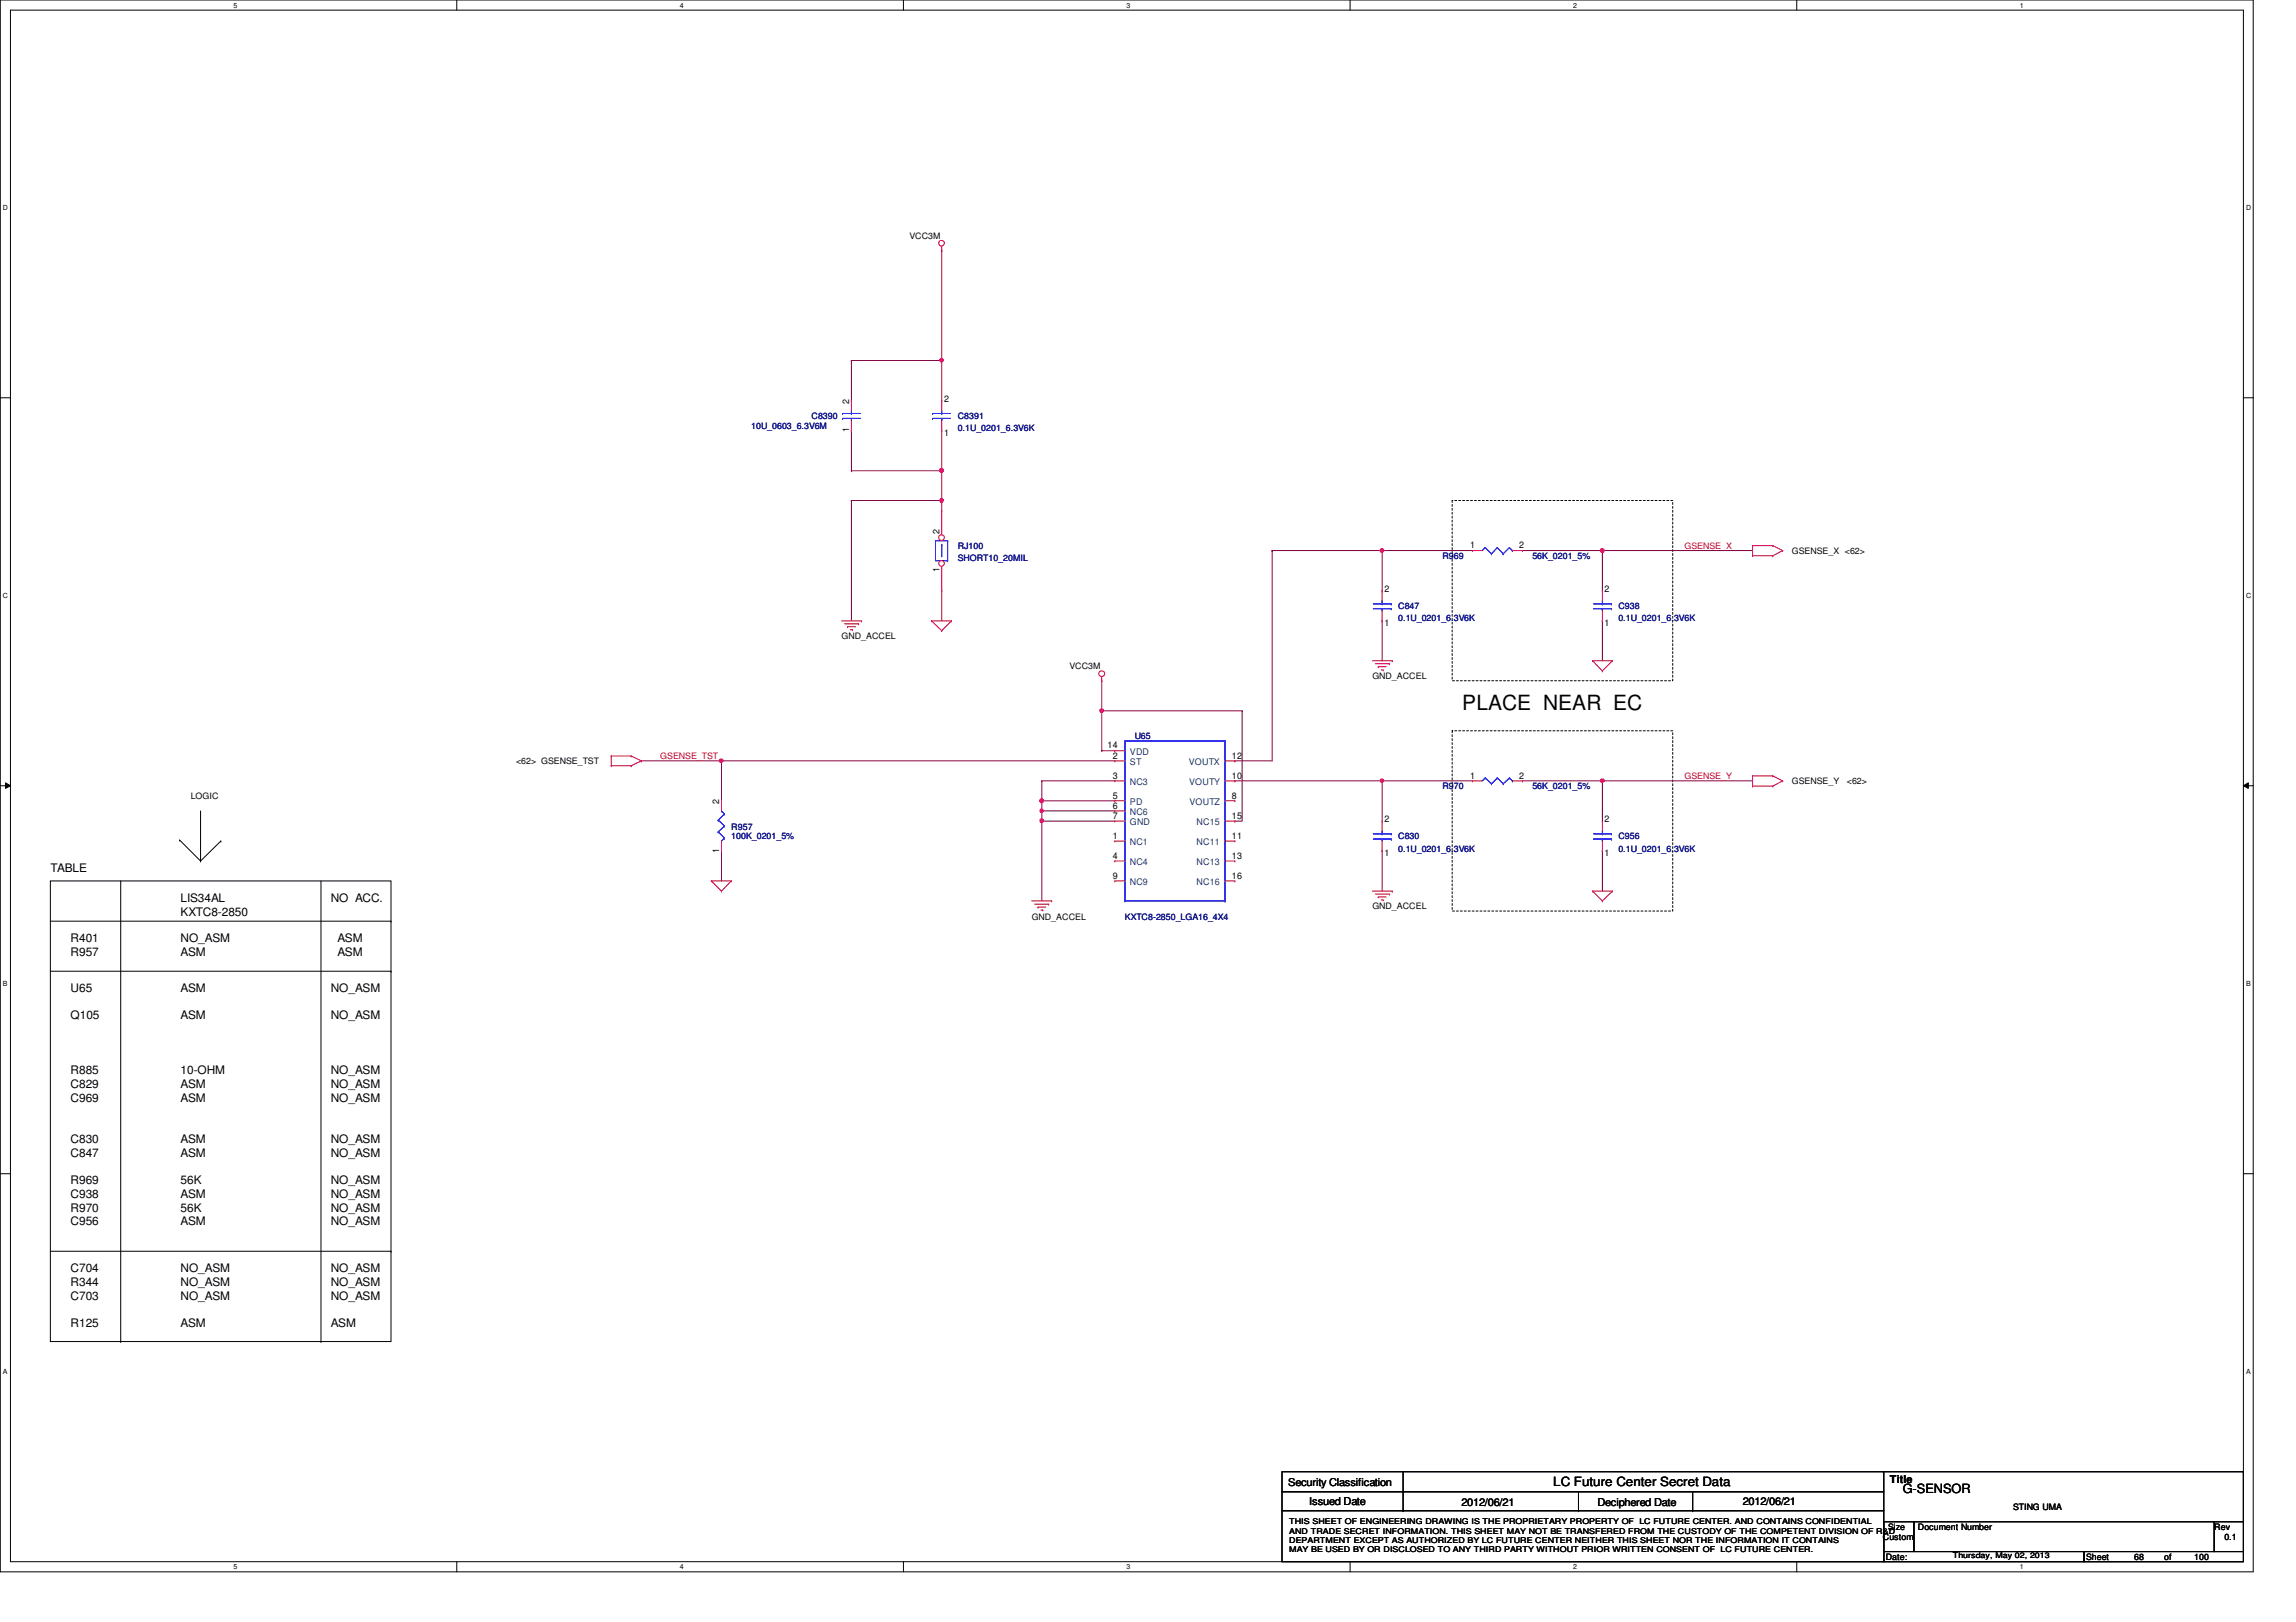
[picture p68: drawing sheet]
<svg xmlns="http://www.w3.org/2000/svg" width="297mm" height="210mm" viewBox="0 0 297 210" stroke-linecap="round" stroke-linejoin="round" font-family="sans-serif">
<defs><g id="words">
<text font-size="2.7" x="189.2" y="91.9">PLACE NEAR EC</text>
<g font-size="1.7">
<text x="201" y="192.3">LC Future Center Secret Data</text>
<text x="246.2" y="193.2">G-SENSOR</text>
</g>
<g font-size="1.5">
<text x="6.5" y="112.8">TABLE</text>
<text x="23.4" y="116.7">LIS34AL</text>
<text x="23.4" y="118.5">KXTC8-2850</text>
<text x="42.8" y="116.7">NO ACC.</text>
<text x="9.1" y="121.9">R401</text>
<text x="9.1" y="123.7">R957</text>
<text x="23.4" y="121.9">NO_ASM</text>
<text x="23.4" y="123.7">ASM</text>
<text x="43.6" y="121.9">ASM</text>
<text x="43.6" y="123.7">ASM</text>
<text x="9.1" y="128.4">U65</text>
<text x="9.1" y="131.9">Q105</text>
<text x="23.4" y="128.4">ASM</text>
<text x="23.4" y="131.9">ASM</text>
<text x="42.8" y="128.4">NO_ASM</text>
<text x="42.8" y="131.9">NO_ASM</text>
<text x="9.1" y="139">R885</text>
<text x="9.1" y="140.8">C829</text>
<text x="9.1" y="142.6">C969</text>
<text x="23.4" y="139">10-OHM</text>
<text x="23.4" y="140.8">ASM</text>
<text x="23.4" y="142.6">ASM</text>
<text x="42.8" y="139">NO_ASM</text>
<text x="42.8" y="140.8">NO_ASM</text>
<text x="42.8" y="142.6">NO_ASM</text>
<text x="9.1" y="147.9">C830</text>
<text x="9.1" y="149.7">C847</text>
<text x="23.4" y="147.9">ASM</text>
<text x="23.4" y="149.7">ASM</text>
<text x="42.8" y="147.9">NO_ASM</text>
<text x="42.8" y="149.7">NO_ASM</text>
<text x="9.1" y="153.2">R969</text>
<text x="9.1" y="155">C938</text>
<text x="23.4" y="153.2">56K</text>
<text x="23.4" y="155">ASM</text>
<text x="42.8" y="153.2">NO_ASM</text>
<text x="42.8" y="155">NO_ASM</text>
<text x="9.1" y="156.8">R970</text>
<text x="9.1" y="158.6">C956</text>
<text x="23.4" y="156.8">56K</text>
<text x="23.4" y="158.6">ASM</text>
<text x="42.8" y="156.8">NO_ASM</text>
<text x="42.8" y="158.6">NO_ASM</text>
<text x="9.1" y="164.6">C704</text>
<text x="9.1" y="166.4">R344</text>
<text x="23.4" y="164.6">NO_ASM</text>
<text x="23.4" y="166.4">NO_ASM</text>
<text x="42.8" y="164.6">NO_ASM</text>
<text x="42.8" y="166.4">NO_ASM</text>
<text x="9.1" y="168.2">C703</text>
<text x="9.1" y="171.7">R125</text>
<text x="23.4" y="168.2">NO_ASM</text>
<text x="23.4" y="171.7">ASM</text>
<text x="42.8" y="168.2">NO_ASM</text>
<text x="42.8" y="171.7">ASM</text>
</g>
<g font-size="1.4">
<text x="244.5" y="191.9">Title</text>
<text x="166.7" y="192.3">Security Classification</text>
<text x="169.4" y="194.7">Issued Date</text>
<text x="189.1" y="194.9">2012/06/21</text>
<text x="206.7" y="194.9">Deciphered Date</text>
<text x="225.5" y="194.7">2012/06/21</text>
</g>
<g font-size="1.2">
<text x="109.9" y="52.2" transform="rotate(-90 109.9 52.2)">2</text>
<text x="122.1" y="52">2</text>
<text x="109.9" y="56" transform="rotate(-90 109.9 56)">1</text>
<text x="122.1" y="56.4">1</text>
<text x="121.5" y="69.1" transform="rotate(-90 121.5 69.1)">2</text>
<text x="190.2" y="71">1</text>
<text x="196.6" y="71">2</text>
<text x="121.5" y="74.1" transform="rotate(-90 121.5 74.1)">1</text>
<text x="179.1" y="76.6">2</text>
<text x="207.6" y="76.6">2</text>
<text x="179.1" y="81">1</text>
<text x="207.6" y="81">1</text>
<text x="143.3" y="96.9">14</text>
<text x="144" y="98.2">2</text>
<text x="144" y="100.8">3</text>
<text x="159.4" y="98.2">12</text>
<text x="159.4" y="100.8">10</text>
<text x="190.2" y="100.8">1</text>
<text x="196.6" y="100.8">2</text>
<text x="93" y="104.1" transform="rotate(-90 93 104.1)">2</text>
<text x="144" y="103.3">5</text>
<text x="144" y="104.6">6</text>
<text x="144" y="106">7</text>
<text x="159.4" y="103.3">8</text>
<text x="159.4" y="106">15</text>
<text x="179.1" y="106.4">2</text>
<text x="207.6" y="106.4">2</text>
<text x="93" y="110.4" transform="rotate(-90 93 110.4)">1</text>
<text x="144" y="108.5">1</text>
<text x="144" y="111.1">4</text>
<text x="144" y="113.7">9</text>
<text x="159.4" y="108.5">11</text>
<text x="159.4" y="111.1">13</text>
<text x="159.4" y="113.7">16</text>
<text x="179.1" y="110.8">1</text>
<text x="207.6" y="110.8">1</text>
</g>
<g font-size="1.2" fill="#004080">
<text x="146.2" y="99">ST</text>
<text x="146.2" y="101.6">NC3</text>
<text x="146.2" y="97.7">VDD</text>
<text x="153.8" y="99">VOUTX</text>
<text x="153.8" y="101.6">VOUTY</text>
<text x="146.2" y="104.2">PD</text>
<text x="146.2" y="105.5">NC6</text>
<text x="146.2" y="106.8">GND</text>
<text x="153.9" y="104.2">VOUTZ</text>
<text x="154.8" y="106.8">NC15</text>
<text x="146.2" y="109.4">NC1</text>
<text x="146.2" y="112">NC4</text>
<text x="154.8" y="109.4">NC11</text>
<text x="154.8" y="112">NC13</text>
<text x="146.2" y="114.6">NC9</text>
<text x="154.8" y="114.6">NC16</text>
</g>
<g font-size="1.1">
<text x="117.7" y="30.9">VCC3M</text>
<text x="231.8" y="71.7">GSENSE_X &lt;62&gt;</text>
<text x="108.9" y="82.7">GND_ACCEL</text>
<text x="138.4" y="86.6">VCC3M</text>
<text x="177.5" y="87.9">GND_ACCEL</text>
<text x="66.8" y="98.9">&lt;62&gt; GSENSE_TST</text>
<text x="231.8" y="101.5">GSENSE_Y</text>
<text x="238.9" y="101.5">&lt;62&gt;</text>
<text x="24.7" y="103.5">LOGIC</text>
<text x="133.5" y="119">GND_ACCEL</text>
<text x="177.5" y="117.7">GND_ACCEL</text>
<text x="260.4" y="195.4">STING UMA</text>
<text x="243.6" y="199.3">Custom</text>
<text x="244" y="201.9">Date:</text>
<text x="244.3" y="198">Size</text>
<text x="248.1" y="198">Document Number</text>
<text x="269.9" y="201.9">Sheet</text>
<text x="276.1" y="201.9">68</text>
<text x="280" y="201.9">of</text>
<text x="283.9" y="201.9">100</text>
<text x="286.5" y="198">Rev</text>
<text x="287.8" y="199.3">0.1</text>
</g>
<g font-size="1.1" fill="#000080">
<text x="97.2" y="55.5">10U_0603_6.3V6M</text>
<text x="105" y="54.2">C8390</text>
<text x="123.9" y="54.2">C8391</text>
<text x="123.9" y="55.8">0.1U_0201_6.3V6K</text>
<text x="123.9" y="71.1">RJ100</text>
<text x="123.9" y="72.6">SHORT10_20MIL</text>
<text x="186.6" y="72.3">R969</text>
<text x="198.2" y="72.3">56K_0201_5%</text>
<text x="180.9" y="78.8">C847</text>
<text x="180.9" y="80.4">0.1U_0201_6.3V6K</text>
<text x="209.4" y="78.8">C938</text>
<text x="209.4" y="80.4">0.1U_0201_6.3V6K</text>
<text x="146.8" y="95.7">U65</text>
<text x="94.6" y="107.4">R957</text>
<text x="186.6" y="102.2">R970</text>
<text x="198.2" y="102.2">56K_0201_5%</text>
<text x="94.6" y="108.6">100K_0201_5%</text>
<text x="180.9" y="108.6">C830</text>
<text x="180.9" y="110.2">0.1U_0201_6.3V6K</text>
<text x="209.4" y="108.6">C956</text>
<text x="209.4" y="110.2">0.1U_0201_6.3V6K</text>
<text x="145.5" y="119">KXTC8-2850_LGA16_4X4</text>
</g>
<g font-size="1.1" fill="#f00">
<text x="217.9" y="71">GSENSE_X</text>
<text x="85.4" y="98.2">GSENSE_TST</text>
<text x="217.9" y="100.8">GSENSE_Y</text>
</g>
<g font-size="1">
<text x="166.8" y="197.3">THIS SHEET OF ENGINEERING DRAWING IS THE PROPRIETARY PROPERTY OF LC FUTURE CENTER. AND CONTAINS CONFIDENTIAL</text>
<text x="166.8" y="198.5">AND TRADE SECRET INFORMATION. THIS SHEET MAY NOT BE TRANSFERED FROM THE CUSTODY OF THE COMPETENT DIVISION OF R&amp;D</text>
<text x="166.8" y="199.6">DEPARTMENT EXCEPT AS AUTHORIZED BY LC FUTURE CENTER NEITHER THIS SHEET NOR THE INFORMATION IT CONTAINS</text>
<text x="166.8" y="200.8">MAY BE USED BY OR DISCLOSED TO ANY THIRD PARTY WITHOUT PRIOR WRITTEN CONSENT OF LC FUTURE CENTER.</text>
<text x="252.6" y="201.7">Thursday, May 02, 2013</text>
</g>
<g font-size=".9">
<text x="30.2" y="1">5</text>
<text x="88" y="1">4</text>
<text x="145.8" y="1">3</text>
<text x="203.5" y="1">2</text>
<text x="261.3" y="1">1</text>
<text x=".4" y="27.2">D</text>
<text x="290.6" y="27.2">D</text>
<text x=".4" y="77.3">C</text>
<text x="290.6" y="77.3">C</text>
<text x=".4" y="127.6">B</text>
<text x="290.6" y="127.6">B</text>
<text x=".4" y="177.8">A</text>
<text x="290.6" y="177.8">A</text>
<text x="30.2" y="203.1">5</text>
<text x="88" y="203.1">4</text>
<text x="145.8" y="203.1">3</text>
<text x="203.5" y="203.1">2</text>
<text x="261.3" y="203.1">1</text>
</g>
</g></defs>
<path d="M0 0h291.5v203.4h-291.5zM1.4 1.3h288.8v200.8h-288.8z" fill="none" stroke="#000" stroke-width=".13"/>
<g fill="#fff">
<path d="M30.2 .2h.5v1h-.5z"/>
<path d="M30.2 202.3h.5v1h-.5z"/>
</g>
<path d="M59.1 0v1.3M59.1 202.1v1.3" fill="none" stroke="#000" stroke-width=".13"/>
<g fill="#fff">
<path d="M88 .2h.5v1h-.5z"/>
<path d="M88 202.3h.5v1h-.5z"/>
</g>
<path d="M116.9 0v1.3M116.9 202.1v1.3" fill="none" stroke="#000" stroke-width=".13"/>
<g fill="#fff">
<path d="M145.7 .2h.6v1h-.6z"/>
<path d="M145.7 202.3h.6v1h-.6z"/>
</g>
<path d="M174.7 0v1.3M174.7 202.1v1.3" fill="none" stroke="#000" stroke-width=".13"/>
<g fill="#fff">
<path d="M203.5 .2h.5v1h-.5z"/>
<path d="M203.5 202.3h.5v1h-.5z"/>
</g>
<path d="M232.4 0v1.3M232.4 202.1v1.3" fill="none" stroke="#000" stroke-width=".13"/>
<g fill="#fff">
<path d="M261.3 .2h.5v1h-.5z"/>
<path d="M261.3 202.3h.5v1h-.5z"/>
<path d="M.4 26.4h.6v1h-.6z"/>
<path d="M290.6 26.4h.6v1h-.6z"/>
<path d="M.4 76.5h.6v1.1h-.6z"/>
<path d="M290.6 76.5h.6v1.1h-.6z"/>
</g>
<path d="M0 51.5h1.4M290.2 51.5h1.3" fill="none" stroke="#000" stroke-width=".13"/>
<g fill="#fff">
<path d="M.4 126.7h.6v1.1h-.6z"/>
<path d="M290.6 126.7h.6v1.1h-.6z"/>
</g>
<path d="M0 101.7h1.4M.7 101.3l.7 .4-.7 .3zM290.2 101.7l.7-.4v.7zM290.2 101.7h1.3" fill="none" stroke="#000" stroke-width=".13"/>
<path d="M.7 101.3l.7 .4-.7 .3zM290.2 101.7l.7-.4v.7z" fill="#000"/>
<g fill="#fff">
<path d="M.4 177h.5v1h-.5z"/>
<path d="M290.6 177h.5v1h-.5z"/>
</g>
<g fill="none" stroke="#000" stroke-width=".13">
<path d="M6.5 114h44.1v59.6h-44.1zM6.5 119.2h44.1M15.6 114v59.6M23.2 108.7h.1M23.2 108.7l2.7 2.7M25.9 111.4h.1M25.9 104.9v6.5M28.6 108.8h.1M28.6 108.8l-2.7 2.6M41.5 114v59.6M50.6 119.2h.1M6.5 125.7h44.1"/>
<path d="M50.6 125.7h.1M0 151.9h1.4M290.2 151.9h1.3M6.5 161.9h44.1M15.6 173.6h.1M41.5 173.6h.1M50.6 161.9h.1"/>
</g>
<path d="M187.9 64.8h28.5v23.3h-28.5zM187.9 94.6h28.5v23.3h-28.5z" fill="none" stroke="#000" stroke-width=".13" stroke-dasharray=".3 .3"/>
<path d="M93.3 98.5h.1M93.3 98.5v5.1" fill="none" stroke="#800040" stroke-width=".13"/>
<circle cx="93.3" cy="98.4" r=".25" fill="#f0f"/>
<circle cx="93.3" cy="98.4" r=".25" fill="none" stroke="#f0f" stroke-width=".13"/>
<path d="M93.3 98.5h.1M93.3 98.5h50.9M93.3 110.1h.1M93.3 110.1v3.9M134.8 101h.1M134.8 103.6h.1M134.8 101h9.4M134.8 101v2.6M134.8 103.6h9.4" fill="none" stroke="#800040" stroke-width=".13"/>
<path d="M134.6 103.4h.1l.3 .1-.1 .3-.2 .1-.1-.1z" fill-rule="evenodd" fill="#f0f"/>
<path d="M134.6 103.4h.1l.3 .1-.1 .3-.2 .1-.1-.1z" fill="none" stroke="#f0f" stroke-width=".13"/>
<path d="M134.8 103.6h.1M134.8 103.6v1.3" fill="none" stroke="#800040" stroke-width=".13"/>
<path d="M134.6 103.4h.1l.3 .1-.1 .3-.2 .1-.1-.1z" fill-rule="evenodd" fill="#f0f"/>
<path d="M134.6 103.4h.1l.3 .1-.1 .3-.2 .1-.1-.1z" fill="none" stroke="#f0f" stroke-width=".13"/>
<path d="M134.8 104.9h.1M134.8 106.3h.1M134.8 104.9h9.4M134.8 106.3v10.3M134.8 106.3h9.4" fill="none" stroke="#800040" stroke-width=".13"/>
<path d="M134.6 106h.1l.3 .1-.1 .3-.2 .1-.1-.1z" fill-rule="evenodd" fill="#f0f"/>
<path d="M134.6 106h.1l.3 .1-.1 .3-.2 .1-.1-.1z" fill="none" stroke="#f0f" stroke-width=".13"/>
<path d="M134.8 104.9h.1M134.8 104.9v1.4" fill="none" stroke="#800040" stroke-width=".13"/>
<path d="M134.6 104.7h.3l.1 .2-.1 .2-.2 .1-.1-.1z" fill-rule="evenodd" fill="#f0f"/>
<path d="M134.6 104.7h.3l.1 .2-.1 .2-.2 .1-.1-.1z" fill="none" stroke="#f0f" stroke-width=".13"/>
<path d="M164.6 71.2h.1M164.6 71.2v27.3h-4.8M178.8 71.2h.1M178.8 71.2v5.3M207.3 71.2h.1M207.3 71.2h19.4M83 98.5h.1M83 98.5h10.3M159.8 98.5h.1M178.8 80.3h.1M178.8 80.3v5.2" fill="none" stroke="#800040" stroke-width=".13"/>
<circle cx="207.3" cy="71.2" r=".26" fill="#f0f"/>
<circle cx="207.3" cy="71.2" r=".26" fill="none" stroke="#f0f" stroke-width=".13"/>
<g fill="none" stroke="#800040" stroke-width=".13">
<path d="M164.6 71.2h.1M164.6 71.2h14.2M197 71.2h.1M197 71.2h10.3M207.3 71.2h.1M207.3 71.2v5.3M207.3 80.3h.1M207.3 80.3v5.2M178.8 101h.1M178.8 110.1h.1M178.8 101v5.3M178.8 110.1v5.2"/>
<path d="M207.3 101h.1M207.3 101h19.4"/>
</g>
<circle cx="207.3" cy="101" r=".25" fill="#f0f"/>
<circle cx="207.3" cy="101" r=".25" fill="none" stroke="#f0f" stroke-width=".13"/>
<path d="M159.8 101h.1M159.8 101h30.7M178.8 101h.1M197 101h.1M197 101h10.3M207.3 101h.1M207.3 110.1h.1M207.3 101v5.3M207.3 110.1v5.2" fill="none" stroke="#800040" stroke-width=".13"/>
<path d="M178.6 100.9h.3l.1 .1-.1 .2-.1 .1-.2-.1z" fill-rule="evenodd" fill="#f0f"/>
<path d="M178.6 100.9h.3l.1 .1-.1 .2-.1 .1-.2-.1z" fill="none" stroke="#f0f" stroke-width=".13"/>
<path d="M178.8 71.2h.1M178.8 71.2h11.7" fill="none" stroke="#800040" stroke-width=".13"/>
<path d="M178.6 71.1l.2-.1 .2 .1-.1 .3-.1 .1-.2-.1z" fill-rule="evenodd" fill="#f0f"/>
<path d="M178.6 71.1l.2-.1 .2 .1-.1 .3-.1 .1-.2-.1z" fill="none" stroke="#f0f" stroke-width=".13"/>
<path d="M142.5 92h.1M142.5 97.2h.1M142.5 92v5.2M142.5 97.2h1.7M142.5 92h18.2M160.7 92h.1M160.7 92v14.3h-.9M159.8 106.3h.1" fill="none" stroke="#800040" stroke-width=".13"/>
<circle cx="142.5" cy="92" r=".25" fill="#f0f"/>
<circle cx="142.5" cy="92" r=".25" fill="none" stroke="#f0f" stroke-width=".13"/>
<path d="M110.1 64.8h.1M110.1 64.8h11.7M121.8 76.5h.1M121.8 76.5v3.8M142.5 88.1h.1M142.5 88.1v3.9" fill="none" stroke="#800040" stroke-width=".13"/>
<path d="M121.6 64.6l.2-.1 .2 .1v.3l-.2 .1-.2-.1z" fill-rule="evenodd" fill="#f0f"/>
<path d="M121.6 64.6l.2-.1 .2 .1v.3l-.2 .1-.2-.1z" fill="none" stroke="#f0f" stroke-width=".13"/>
<path d="M110.1 64.8h.1M110.1 64.8v15.5M121.8 60.9h.1M121.8 60.9v3.9" fill="none" stroke="#800040" stroke-width=".13"/>
<path d="M121.6 60.7l.2-.1 .2 .1v.3l-.2 .1-.2-.1z" fill-rule="evenodd" fill="#f0f"/>
<path d="M121.6 60.7l.2-.1 .2 .1v.3l-.2 .1-.2-.1z" fill="none" stroke="#f0f" stroke-width=".13"/>
<path d="M121.8 32.4h.1M121.8 32.4v14.3" fill="none" stroke="#800040" stroke-width=".13"/>
<path d="M121.6 46.5h.4v.1v.2l-.2 .1-.2-.1z" fill-rule="evenodd" fill="#f0f"/>
<path d="M121.6 46.5h.4v.1v.2l-.2 .1-.2-.1z" fill="none" stroke="#f0f" stroke-width=".13"/>
<path d="M110.1 46.7h.1M110.1 55.7h.1M110.1 46.7v5.1M110.1 55.7v5.2M110.1 46.7h11.7M121.8 46.7h.1M121.8 55.7h.1M121.8 46.7v5.1M121.8 55.7v5.2h-11.7M110.1 60.9h.1" fill="none" stroke="#800040" stroke-width=".13"/>
<path d="M121.6 60.7l.2-.1 .2 .1v.3l-.2 .1-.2-.1z" fill-rule="evenodd" fill="#f0f"/>
<path d="M121.6 60.7l.2-.1 .2 .1v.3l-.2 .1-.2-.1z" fill="none" stroke="#f0f" stroke-width=".13"/>
<path d="M121.8 64.8h.1M121.8 64.8v1.3" fill="none" stroke="#800040" stroke-width=".13"/>
<g fill="none" stroke="#f00" stroke-width=".13">
<path d="M121.8 32.4h.1M121.8 31.9v.5M110.1 55.7h.1M110.1 51.8h.1M110.1 51.8v1.3M110.1 54.4v1.3M121.8 55.7h.1M121.8 51.8h.1M121.8 51.8v1.3M121.8 54.4v1.3M178.8 76.5h.1M178.8 76.5v1.2"/>
<path d="M178.8 79v1.3M207.3 76.5h.1M207.3 76.5v1.2M207.3 79v1.3M226.7 70.6h.1M226.7 71.9h.1M226.7 70.6h2.7M226.7 70.6v1.3M226.7 71.9h2.7M229.4 70.6h.1M229.4 71.9h.1M229.4 70.6l1.2 .6"/>
<path d="M230.6 71.2h.1M230.6 71.2l-1.2 .7M79.1 97.8h.1M79.1 99.1h.1M79.1 97.8h2.6M79.1 97.8v1.3M79.1 99.1h2.6M81.7 97.8h.1M81.7 99.1h.1M81.7 97.8l1.3 .7M83 98.5h.1M83 98.5l-1.3 .6"/>
<path d="M108.9 80.3h2.6M109.3 80.7h1.8M109.6 81.1h.1M109.6 81.1h1.1M110 81.5h.3M110.3 81.5h.1M111.1 80.7h.1M111.5 80.3h.1M120.5 80.3h.1M120.5 80.3h2.6M120.5 80.3l1.3 1.3M121.8 81.6h.1"/>
<path d="M123.1 80.3h.1M123.1 80.3l-1.3 1.3M142.5 88.1h.1M142.5 87.6v.5M177.5 85.5h2.6M177.9 85.9h1.8M178.3 86.3h.1M178.3 86.3h1M178.7 86.7h.2M178.8 80.3h.1M178.9 86.7h.1M179.7 85.9h.1"/>
<path d="M180.1 85.5h.1M206 85.5h.1M206 85.5h2.6M206 85.5l1.3 1.3M207.3 86.8h.1M207.3 80.3h.1M208.6 85.5h.1M208.6 85.5l-1.3 1.3M92 114h.1M92 114h2.6M92 114l1.3 1.3M93.3 115.3h.1"/>
<path d="M93.3 110.1h.1M93.3 103.6h.1M93.3 103.6v1.3M93.3 108.8v1.3M94.6 114h.1M94.6 114l-1.3 1.3M133.5 116.6h2.6M133.9 117h1.8M134.3 117.4h.1M134.3 117.4h1M134.7 117.8h.2M134.9 117.8h.1"/>
<path d="M135.7 117h.1M136.1 116.6h.1M177.5 115.3h2.6M177.9 115.7h1.8M178.3 116.1h.1M178.3 116.1h1M178.7 116.5h.2M178.8 110.1h.1M178.8 106.3h.1M178.8 106.3v1.2M178.8 108.8v1.3M178.9 116.5h.1"/>
<path d="M179.7 115.7h.1M180.1 115.3h.1M190.5 101h.1M190.5 101h1.3M195.7 101h1.3M197 101h.1M206 115.3h.1M206 115.3h2.6M206 115.3l1.3 1.3M207.3 116.6h.1M207.3 110.1h.1M207.3 106.3h.1"/>
<path d="M207.3 106.3v1.2M207.3 108.8v1.3M208.6 115.3h.1M208.6 115.3l-1.3 1.3M226.7 100.4h.1M226.7 101.7h.1M226.7 100.4v1.3M226.7 100.4h2.7M226.7 101.7h2.7M229.4 100.4h.1M229.4 101.7h.1M229.4 100.4l1.2 .6"/>
<path d="M230.6 101h.1M230.6 101l-1.2 .7"/>
<circle cx="121.8" cy="31.5" r=".37"/>
<circle cx="142.5" cy="87.2" r=".37"/>
</g>
<g fill="none" stroke="#000" stroke-width=".13">
<path d="M165.9 190.5h77.8v2.5h-77.8zM165.9 193h77.8v2.5h-77.8zM165.9 195.5h77.8v6.6h-77.8zM181.5 193h.1M181.5 195.5h.1M181.5 190.5v5M204.2 195.5h.1M204.2 193v2.5M219 195.5h.1M219 193v2.5M243.6 190.5h46.6M243.7 196.9h3.9v3.9h-3.9z"/>
<path d="M247.6 196.9h38.9v3.9h-38.9zM286.5 196.9h3.7v3.9h-3.7zM290.2 190.5h.1M290.2 190.5v6.4M243.7 200.8h25.9v1.3h-25.9zM269.6 200.8h20.6v1.3h-20.6z"/>
</g>
<g fill="none" stroke="#00f" stroke-width=".13">
<path d="M109 53.5h.1M109 54.1h.1M109 53.5h2.3M109 54.1h2.3M110.1 54.1h.1M110.1 53.5h.1M110.1 53.1v.4M110.1 54.1v.3M120.6 53.5h.1M120.6 54.1h.1M120.6 53.5h2.4M120.6 54.1h2.4"/>
<path d="M121.8 54.1h.1M121.8 53.5h.1M121.8 53.1v.4M121.8 54.1v.3M121 70h.1M121 70v2.6h1.6M121 70h1.6M121.8 70.5h.1M121.8 70.5v1.6M122.6 70h.1M122.6 72.6h.1M122.6 70v2.6"/>
<path d="M177.7 78.1h2.3M177.7 78.8h2.3M178.8 78.8h.1M178.8 78.1h.1M178.8 77.7v.4M178.8 78.8v.2M180 78.1h.1M180 78.8h.1M206.2 78.1h2.3M206.2 78.8h2.3M207.3 78.8h.1M207.3 78.1h.1"/>
<path d="M207.3 77.7v.4M207.3 78.8v.2M208.5 78.1h.1M208.5 78.8h.1M92.9 107.7h.1M92.9 106.1h.1M92.9 107.7l.8 .8M92.9 106.1l.8 .8M93.3 104.9h.1M93.3 104.9l.4 .4M93.7 108.5h.1M93.7 106.9h.1"/>
<path d="M93.7 105.3h.1M93.7 108.5l-.4 .3M93.7 106.9l-.8 .8M93.7 105.3l-.8 .8M177.7 107.9h2.3M177.7 108.6h2.3M178.8 108.6h.1M178.8 107.9h.1M178.8 107.5v.4M178.8 108.6v.2M180 107.9h.1M180 108.6h.1"/>
<path d="M192.1 100.7h.1M192.1 100.7l-.3 .3M192.1 100.7l.9 .7M193 101.4h.1M193.7 100.7h.1M193.7 100.7l-.7 .7M193.7 100.7l.8 .7M194.5 101.4h.1M195.3 100.7h.1M195.3 100.7l-.8 .7M195.3 100.7l.4 .3M195.7 101h.1"/>
<path d="M206.2 107.9h2.3M206.2 108.6h2.3M207.3 108.6h.1M207.3 107.9h.1M207.3 107.5v.4M207.3 108.6v.2M208.5 107.9h.1M208.5 108.6h.1"/>
</g>
<circle cx="121.8" cy="72.9" r=".37" fill="#fff"/>
<g fill="none" stroke="#f00" stroke-width=".13">
<path d="M121.8 76.5h.1M121.8 73.3v3.2"/>
<circle cx="121.8" cy="72.9" r=".37"/>
</g>
<circle cx="121.8" cy="69.6" r=".37" fill="#fff"/>
<g fill="none" stroke="#f00" stroke-width=".13">
<path d="M121.8 66.1h.1M121.8 66.1v3.1M190.5 71.2h.1M190.5 71.2h1.3M195.7 71.2h1.3M197 71.2h.1M144.2 98.5h.1M144.2 97.2h.1M144.2 98.5h1.3M144.2 97.2h1.3M158.5 98.5h1.3M159.8 98.5h.1"/>
<path d="M144.2 101h.1M144.2 103.6h.1M144.2 104.9h.1M144.2 106.3h.1M144.2 108.8h.1M144.2 111.4h.1M144.2 114h.1M144.2 101h1.3M144.2 103.6h1.3M144.2 104.9h1.3M144.2 106.3h1.3M144.2 108.8h1.3"/>
<path d="M144.2 111.4h1.3M144.2 114h1.3M158.5 101h1.3M158.5 103.6h1.3M158.5 106.3h1.3M158.5 108.8h1.3M158.5 111.4h1.3M158.5 114h1.3M159.8 101h.1M159.8 103.6h.1M159.8 108.8h.1M159.8 111.4h.1"/>
<path d="M159.8 114h.1M159.8 106.3h.1"/>
<circle cx="121.8" cy="69.6" r=".37"/>
</g>
<g fill="none" stroke="#00f" stroke-width=".13">
<path d="M192.1 70.9h.1M192.1 70.9l-.3 .3M192.1 70.9l.9 .8M193 71.7h.1M193.7 70.9h.1M193.7 70.9l-.7 .8M193.7 70.9l.8 .8M194.5 71.7h.1M195.3 70.9h.1M195.3 70.9l-.8 .8M195.3 70.9l.4 .3M195.7 71.2h.1"/>
<path d="M158.5 95.9h.1M158.5 95.9h-13v20.7M158.5 95.9v20.7M145.5 116.6h.1M145.5 116.6h13M158.5 116.6h.1"/>
</g>
<circle cx="93.3" cy="98.4" r=".25" fill="#f0f"/>
<circle cx="93.3" cy="98.4" r=".25" fill="none" stroke="#f0f" stroke-width=".13"/>
<path d="M134.6 103.4h.1l.3 .1-.1 .3-.2 .1-.1-.1z" fill-rule="evenodd" fill="#f0f"/>
<path d="M134.6 103.4h.1l.3 .1-.1 .3-.2 .1-.1-.1z" fill="none" stroke="#f0f" stroke-width=".13"/>
<path d="M134.6 103.4h.1l.3 .1-.1 .3-.2 .1-.1-.1z" fill-rule="evenodd" fill="#f0f"/>
<path d="M134.6 103.4h.1l.3 .1-.1 .3-.2 .1-.1-.1z" fill="none" stroke="#f0f" stroke-width=".13"/>
<path d="M134.6 106h.1l.3 .1-.1 .3-.2 .1-.1-.1z" fill-rule="evenodd" fill="#f0f"/>
<path d="M134.6 106h.1l.3 .1-.1 .3-.2 .1-.1-.1z" fill="none" stroke="#f0f" stroke-width=".13"/>
<path d="M134.6 104.7h.3l.1 .2-.1 .2-.2 .1-.1-.1z" fill-rule="evenodd" fill="#f0f"/>
<path d="M134.6 104.7h.3l.1 .2-.1 .2-.2 .1-.1-.1z" fill="none" stroke="#f0f" stroke-width=".13"/>
<circle cx="207.3" cy="71.2" r=".26" fill="#f0f"/>
<circle cx="207.3" cy="71.2" r=".26" fill="none" stroke="#f0f" stroke-width=".13"/>
<circle cx="207.3" cy="101" r=".25" fill="#f0f"/>
<circle cx="207.3" cy="101" r=".25" fill="none" stroke="#f0f" stroke-width=".13"/>
<path d="M178.6 100.9h.3l.1 .1-.1 .2-.1 .1-.2-.1z" fill-rule="evenodd" fill="#f0f"/>
<path d="M178.6 100.9h.3l.1 .1-.1 .2-.1 .1-.2-.1z" fill="none" stroke="#f0f" stroke-width=".13"/>
<path d="M178.6 71.1l.2-.1 .2 .1-.1 .3-.1 .1-.2-.1z" fill-rule="evenodd" fill="#f0f"/>
<path d="M178.6 71.1l.2-.1 .2 .1-.1 .3-.1 .1-.2-.1z" fill="none" stroke="#f0f" stroke-width=".13"/>
<circle cx="142.5" cy="92" r=".25" fill="#f0f"/>
<circle cx="142.5" cy="92" r=".25" fill="none" stroke="#f0f" stroke-width=".13"/>
<path d="M121.6 64.6l.2-.1 .2 .1v.3l-.2 .1-.2-.1z" fill-rule="evenodd" fill="#f0f"/>
<path d="M121.6 64.6l.2-.1 .2 .1v.3l-.2 .1-.2-.1z" fill="none" stroke="#f0f" stroke-width=".13"/>
<path d="M121.6 60.7l.2-.1 .2 .1v.3l-.2 .1-.2-.1z" fill-rule="evenodd" fill="#f0f"/>
<path d="M121.6 60.7l.2-.1 .2 .1v.3l-.2 .1-.2-.1z" fill="none" stroke="#f0f" stroke-width=".13"/>
<path d="M121.6 46.5h.4v.1v.2l-.2 .1-.2-.1z" fill-rule="evenodd" fill="#f0f"/>
<path d="M121.6 46.5h.4v.1v.2l-.2 .1-.2-.1z" fill="none" stroke="#f0f" stroke-width=".13"/>
<path d="M121.6 60.7l.2-.1 .2 .1v.3l-.2 .1-.2-.1z" fill-rule="evenodd" fill="#f0f"/>
<path d="M121.6 60.7l.2-.1 .2 .1v.3l-.2 .1-.2-.1z" fill="none" stroke="#f0f" stroke-width=".13"/>
<use href="#words"/>
</svg>
